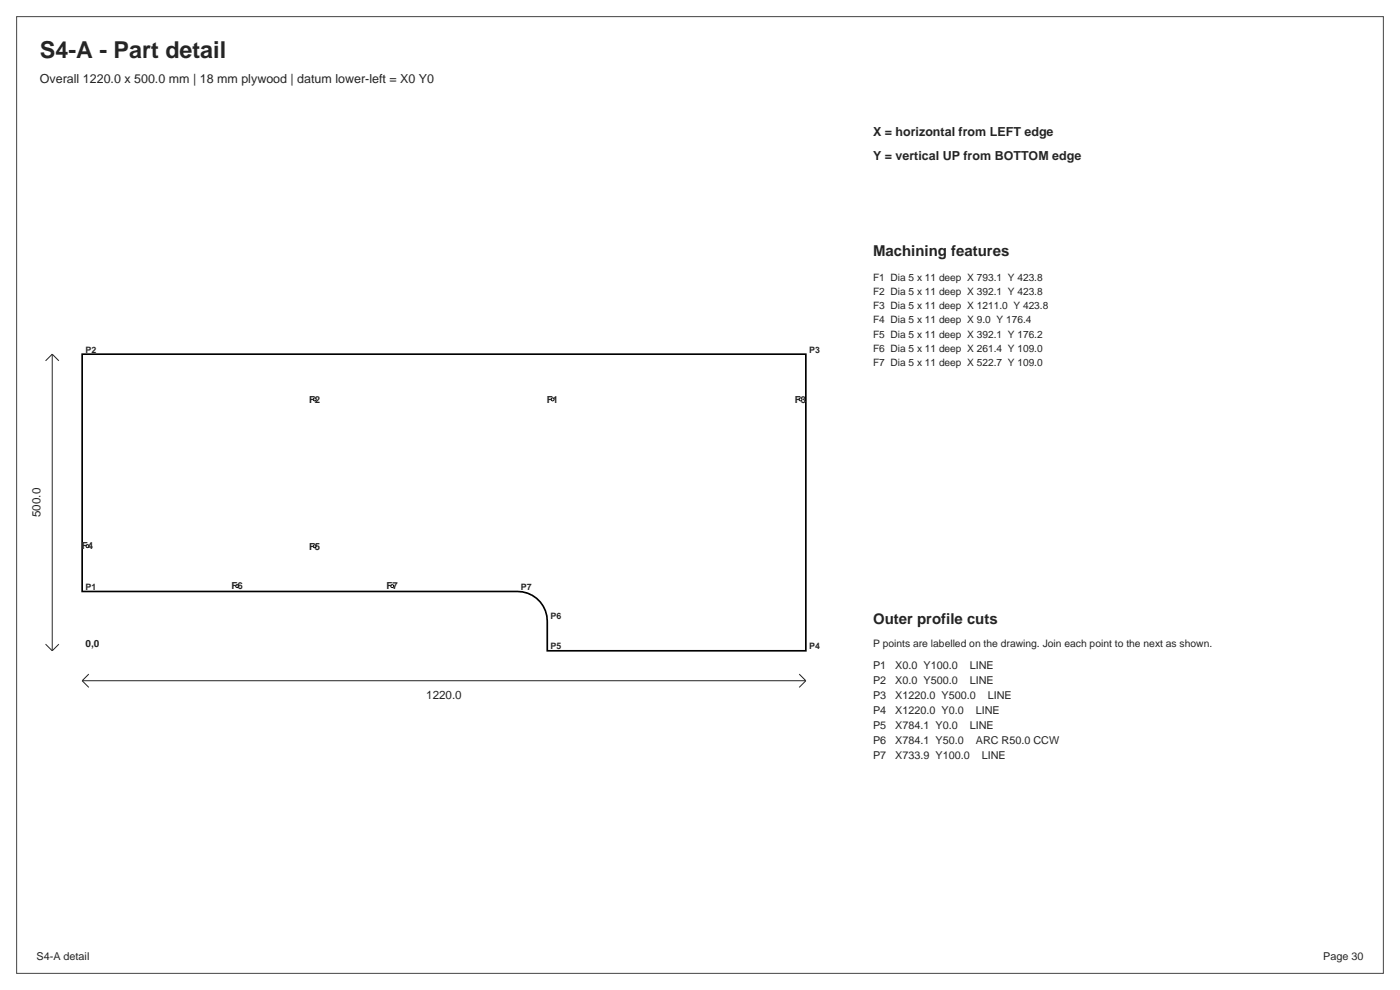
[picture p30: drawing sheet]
<svg xmlns="http://www.w3.org/2000/svg" width="297mm" height="210mm" viewBox="0 0 297 210" stroke-linecap="round" stroke-linejoin="round" font-family="sans-serif">
<defs><g id="words">
<text font-size="4.9" fill="#212529" x="8.5" y="12.3">S4-A - Part detail</text>
<g font-size="3.2" fill="#212529">
<text x="185.2" y="54.3">Machining features</text>
<text x="185.2" y="132.4">Outer profile cuts</text>
</g>
<g font-size="2.6" fill="#212529">
<text x="8.5" y="17.6">Overall 1220.0 x 500.0 mm | 18 mm plywood | datum lower-left = X0 Y0</text>
<text x="185.2" y="28.9">X = horizontal from LEFT edge</text>
<text x="185.2" y="33.9">Y = vertical UP from BOTTOM edge</text>
</g>
<g font-size="2.5" fill="#212529">
<text x="8.6" y="109.7" transform="rotate(-90 8.6 109.7)">500.0</text>
<text x="90.4" y="148.3">1220.0</text>
</g>
<g font-size="2.3" fill="#212529">
<text x="185.2" y="141.9">P1</text>
<text x="189.9" y="141.9">X0.0 Y100.0</text>
<text x="205.7" y="141.9">LINE</text>
<text x="185.2" y="145.1">P2</text>
<text x="185.2" y="148.3">P3</text>
<text x="189.9" y="145.1">X0.0 Y500.0</text>
<text x="189.9" y="148.3">X1220.0 Y500.0</text>
<text x="205.7" y="145.1">LINE</text>
<text x="209.6" y="148.3">LINE</text>
<text x="185.2" y="151.4">P4</text>
<text x="185.2" y="154.6">P5</text>
<text x="189.9" y="151.4">X1220.0 Y0.0</text>
<text x="189.9" y="154.6">X784.1 Y0.0</text>
<text x="205.7" y="154.6">LINE</text>
<text x="207" y="151.4">LINE</text>
<text x="185.2" y="157.8">P6</text>
<text x="185.2" y="161">P7</text>
<text x="189.9" y="157.8">X784.1 Y50.0</text>
<text x="189.9" y="161">X733.9 Y100.0</text>
<text x="207" y="157.8">ARC R50.0 CCW</text>
<text x="208.3" y="161">LINE</text>
<text x="7.8" y="203.6">S4-A detail</text>
<text x="280.7" y="203.6">Page 30</text>
</g>
<g font-size="2.2" fill="#212529">
<text x="185.2" y="59.6">F1 Dia 5 x 11 deep X 793.1 Y 423.8</text>
<text x="185.2" y="62.6">F2 Dia 5 x 11 deep X 392.1 Y 423.8</text>
<text x="185.2" y="65.6">F3 Dia 5 x 11 deep X 1211.0 Y 423.8</text>
<text x="185.2" y="68.6">F4 Dia 5 x 11 deep X 9.0 Y 176.4</text>
<text x="185.2" y="71.6">F5 Dia 5 x 11 deep X 392.1 Y 176.2</text>
<text x="185.2" y="74.6">F6 Dia 5 x 11 deep X 261.4 Y 109.0</text>
<text x="185.2" y="77.6">F7 Dia 5 x 11 deep X 522.7 Y 109.0</text>
<text x="185.2" y="137.3">P points are labelled on the drawing. Join each point to the next as shown.</text>
</g>
<text font-size="2.1" fill="#212529" x="18.1" y="137.3">0,0</text>
<g font-size="2" fill="#212529">
<text x="65.6" y="85.4">F2</text>
<text x="116" y="85.4">F1</text>
<text x="168.6" y="85.4">F3</text>
<text x="17.4" y="116.6">F4</text>
<text x="65.6" y="116.6">F5</text>
<text x="49.1" y="125">F6</text>
<text x="82" y="125">F7</text>
</g>
<g font-size="1.9" fill="#212529">
<text x="18.1" y="74.8">P2</text>
<text x="171.7" y="74.8">P3</text>
<text x="18.1" y="125.1">P1</text>
<text x="110.5" y="125.1">P7</text>
<text x="116.8" y="131.4">P6</text>
<text x="116.8" y="137.7">P5</text>
<text x="171.7" y="137.7">P4</text>
</g>
</g></defs>
<path d="M17.4 75.1h153.6v62.9h-54.9v-6.2a6.3 6.3 0 0 0-6.3-6.3h-92.4z" fill="none" stroke="#000" stroke-width=".35"/>
<g fill="none" stroke="#000" stroke-width=".21">
<circle cx="66.8" cy="84.7" r=".31"/>
<circle cx="117.2" cy="84.7" r=".31"/>
<circle cx="169.8" cy="84.7" r=".31"/>
<circle cx="18.6" cy="115.9" r=".31"/>
<circle cx="66.8" cy="115.9" r=".31"/>
<circle cx="50.3" cy="124.3" r=".31"/>
<circle cx="83.2" cy="124.3" r=".31"/>
</g>
<path d="M11.1 75.1v62.9M11.1 75.1l-1.4 1.4M11.1 75.1l1.4 1.4M9.7 136.6l1.4 1.4M12.5 136.6l-1.4 1.4M17.4 144.4h153.6M17.4 144.4l1.4 1.4M18.8 143l-1.4 1.4M169.5 143l1.5 1.4M171 144.4l-1.5 1.4" fill="none" stroke="#212529" stroke-width=".21"/>
<path d="M3.5 3.5h290v203h-290z" fill="none" stroke="#444" stroke-width=".21"/>
<use href="#words"/>
</svg>
